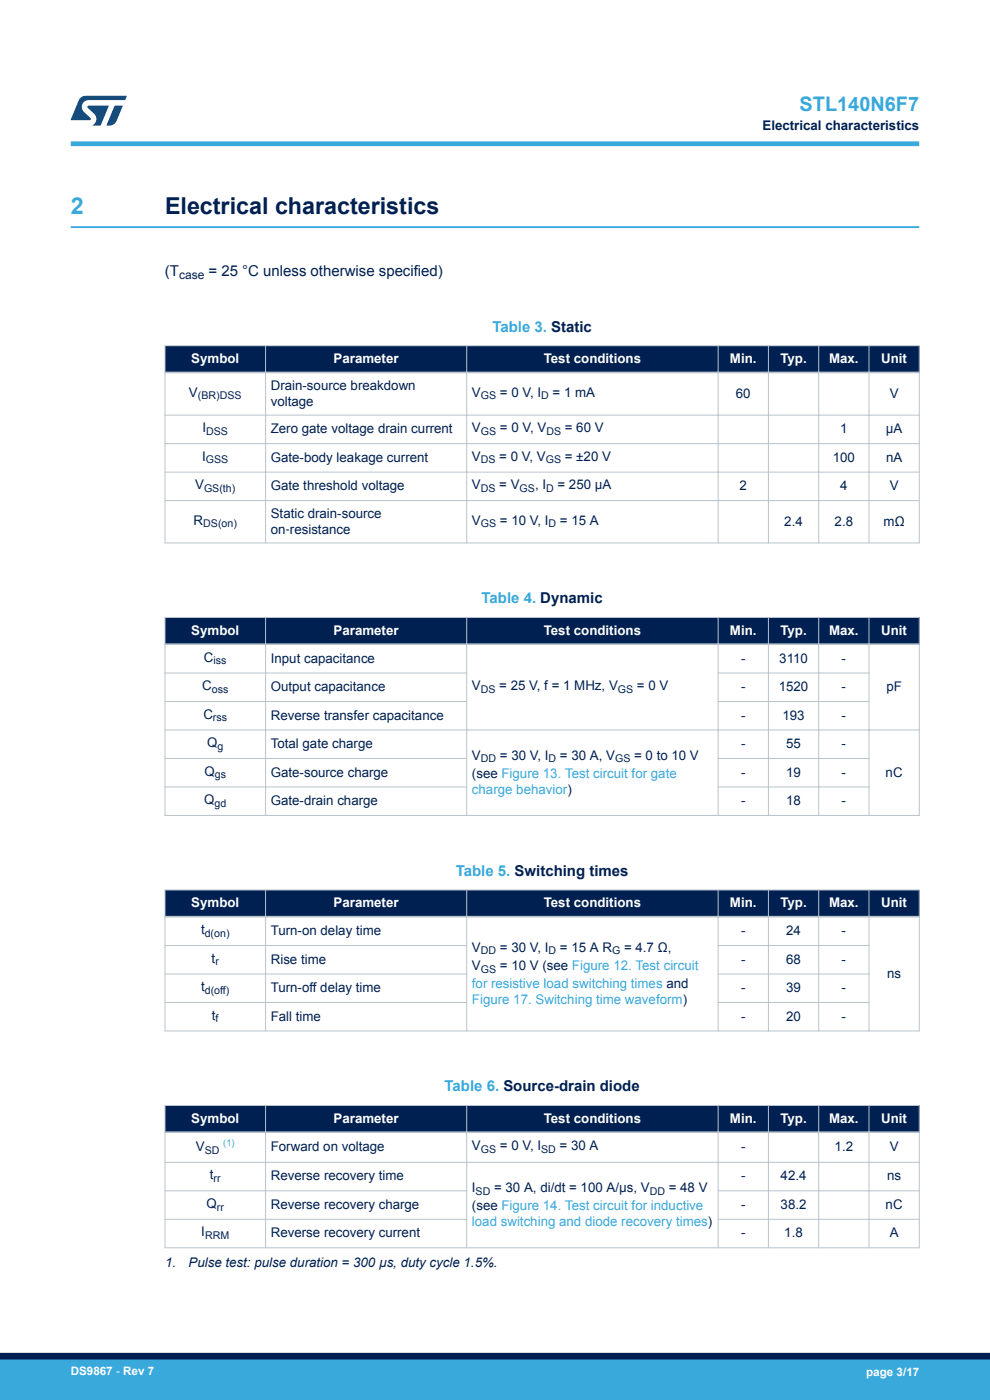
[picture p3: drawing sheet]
<svg xmlns="http://www.w3.org/2000/svg" width="210mm" height="297mm" viewBox="0 0 210 297" stroke-linecap="round" stroke-linejoin="round" font-family="sans-serif">
<defs><g id="words">
<text font-size="4.9" fill="#39a9dc" x="15" y="45.4">2</text>
<text font-size="4.9" fill="#002052" x="35" y="45.4">Electrical characteristics</text>
<text font-size="4.2" fill="#39a9dc" x="169.6" y="23.5">STL140N6F7</text>
<g font-size="3.2" fill="#002052">
<text x="35" y="58.6">(T</text>
<text x="44.2" y="58.6">= 25 °C unless otherwise specified)</text>
</g>
<g font-size="3.2" fill="#39a9dc">
<text x="104.4" y="70.4">Table 3. Static</text>
<text x="102.1" y="128">Table 4. Dynamic</text>
<text x="96.7" y="185.8">Table 5. Switching times</text>
<text x="94.3" y="231.5">Table 6. Source-drain diode</text>
</g>
<g font-size="2.8" fill="#002052">
<text x="161.7" y="27.5">Electrical characteristics</text>
<text x="57.4" y="82.7">Drain-source breakdown</text>
<text x="40.1" y="84.2">V</text>
<text x="57.4" y="86.1">voltage</text>
<text x="100.1" y="84.2">V</text>
<text x="106" y="84.2">= 0 V, I</text>
<text x="117.2" y="84.2">= 1 mA</text>
<text x="156.1" y="84.4">60</text>
<text x="188.7" y="84.4">V</text>
<text x="43" y="91.7">I</text>
<text x="57.4" y="91.9">Zero gate voltage drain current</text>
<text x="100.1" y="91.7">V</text>
<text x="106" y="91.7">= 0 V, V</text>
<text x="119.8" y="91.7">= 60 V</text>
<text x="178.2" y="91.9">1</text>
<text x="187.9" y="91.9">µA</text>
<text x="42.9" y="97.7">I</text>
<text x="57.4" y="97.9">Gate-body leakage current</text>
<text x="100.1" y="97.7">V</text>
<text x="105.9" y="97.7">= 0 V, V</text>
<text x="119.8" y="97.7">= ±20 V</text>
<text x="176.6" y="97.9">100</text>
<text x="187.9" y="97.9">nA</text>
<text x="41.4" y="103.8">V</text>
<text x="57.4" y="104">Gate threshold voltage</text>
<text x="100.1" y="103.8">V</text>
<text x="105.9" y="103.8">= V</text>
<text x="113.5" y="103.8">, I</text>
<text x="118.3" y="103.8">= 250 µA</text>
<text x="156.9" y="104">2</text>
<text x="178.2" y="104">4</text>
<text x="188.7" y="104">V</text>
<text x="41.1" y="111.3">R</text>
<text x="57.4" y="109.8">Static drain-source</text>
<text x="57.4" y="113.2">on‑resistance</text>
<text x="100.1" y="111.3">V</text>
<text x="106" y="111.3">= 10 V, I</text>
<text x="118.8" y="111.3">= 15 A</text>
<text x="166.4" y="111.5">2.4</text>
<text x="177" y="111.5">2.8</text>
<text x="187.4" y="111.5">mΩ</text>
<text x="43.3" y="140.3">C</text>
<text x="57.4" y="140.6">Input capacitance</text>
<text x="157.2" y="140.6">-</text>
<text x="165.3" y="140.6">3110</text>
<text x="178.5" y="140.6">-</text>
<text x="42.9" y="146.4">C</text>
<text x="57.4" y="146.6">Output capacitance</text>
<text x="100.1" y="146.4">V</text>
<text x="105.9" y="146.4">= 25 V, f = 1 MHz, V</text>
<text x="135.1" y="146.4">= 0 V</text>
<text x="157.2" y="146.6">-</text>
<text x="165.2" y="146.6">1520</text>
<text x="178.5" y="146.6">-</text>
<text x="188" y="146.6">pF</text>
<text x="43.1" y="152.4">C</text>
<text x="57.4" y="152.7">Reverse transfer capacitance</text>
<text x="157.2" y="152.7">-</text>
<text x="166" y="152.7">193</text>
<text x="178.5" y="152.7">-</text>
<text x="43.9" y="158.5">Q</text>
<text x="57.4" y="158.7">Total gate charge</text>
<text x="100.1" y="161.1">V</text>
<text x="106" y="161.1">= 30 V, I</text>
<text x="118.8" y="161.1">= 30 A, V</text>
<text x="134.5" y="161.1">= 0 to 10 V</text>
<text x="157.2" y="158.7">-</text>
<text x="166.8" y="158.7">55</text>
<text x="178.5" y="158.7">-</text>
<text x="43.4" y="164.5">Q</text>
<text x="57.4" y="164.7">Gate-source charge</text>
<text x="100.1" y="165">(see Figure 13. Test circuit for gate</text>
<text x="157.2" y="164.7">-</text>
<text x="166.8" y="164.7">19</text>
<text x="178.5" y="164.7">-</text>
<text x="187.9" y="164.7">nC</text>
<text x="43.3" y="170.6">Q</text>
<text x="57.4" y="170.8">Gate-drain charge</text>
<text x="157.2" y="170.8">-</text>
<text x="166.8" y="170.8">18</text>
<text x="178.5" y="170.8">-</text>
<text x="42.6" y="198.2">t</text>
<text x="57.4" y="198.4">Turn-on delay time</text>
<text x="100.1" y="201.9">V</text>
<text x="106" y="201.9">= 30 V, I</text>
<text x="118.8" y="201.9">= 15 A R</text>
<text x="132.4" y="201.9">= 4.7 Ω,</text>
<text x="157.2" y="198.4">-</text>
<text x="166.8" y="198.4">24</text>
<text x="178.5" y="198.4">-</text>
<text x="44.9" y="204.2">t</text>
<text x="57.4" y="204.4">Rise time</text>
<text x="100.1" y="205.7">V</text>
<text x="106" y="205.7">= 10 V (see Figure 12. Test circuit</text>
<text x="157.2" y="204.4">-</text>
<text x="166.8" y="204.4">68</text>
<text x="178.5" y="204.4">-</text>
<text x="188.2" y="207.4">ns</text>
<text x="42.7" y="210.2">t</text>
<text x="57.4" y="210.5">Turn-off delay time</text>
<text x="157.2" y="210.5">-</text>
<text x="166.8" y="210.5">39</text>
<text x="178.5" y="210.5">-</text>
<text x="45" y="216.3">t</text>
<text x="57.4" y="216.5">Fall time</text>
<text x="157.2" y="216.5">-</text>
<text x="166.8" y="216.5">20</text>
<text x="178.5" y="216.5">-</text>
<text x="41.6" y="244.2">V</text>
<text x="57.4" y="244.2">Forward on voltage</text>
<text x="100.1" y="244">V</text>
<text x="106" y="244">= 0 V, I</text>
<text x="118.7" y="244">= 30 A</text>
<text x="157.2" y="244.2">-</text>
<text x="177" y="244.2">1.2</text>
<text x="188.7" y="244.2">V</text>
<text x="44.5" y="250.2">t</text>
<text x="57.4" y="250.4">Reverse recovery time</text>
<text x="157.2" y="250.4">-</text>
<text x="165.6" y="250.4">42.4</text>
<text x="188.2" y="250.4">ns</text>
<text x="43.8" y="256.2">Q</text>
<text x="57.4" y="256.5">Reverse recovery charge</text>
<text x="100.1" y="256.7">(see Figure 14. Test circuit for inductive</text>
<text x="100.1" y="252.8">I</text>
<text x="104.8" y="252.8">= 30 A, di/dt = 100 A/µs, V</text>
<text x="141.9" y="252.8">= 48 V</text>
<text x="157.2" y="256.5">-</text>
<text x="165.6" y="256.5">38.2</text>
<text x="187.9" y="256.5">nC</text>
<text x="42.7" y="262.3">I</text>
<text x="57.4" y="262.5">Reverse recovery current</text>
<text x="157.2" y="262.5">-</text>
<text x="166.4" y="262.5">1.8</text>
<text x="188.7" y="262.5">A</text>
<text x="35" y="268.8">1.</text>
<text x="40" y="268.8">Pulse test: pulse duration = 300 µs, duty cycle 1.5%.</text>
</g>
<g font-size="2.8" fill="#fff">
<text x="40.6" y="77">Symbol</text>
<text x="70.8" y="77">Parameter</text>
<text x="115.3" y="77">Test conditions</text>
<text x="154.8" y="77">Min.</text>
<text x="165.5" y="77">Typ.</text>
<text x="175.9" y="77">Max.</text>
<text x="186.9" y="77">Unit</text>
<text x="40.6" y="134.6">Symbol</text>
<text x="70.8" y="134.6">Parameter</text>
<text x="115.3" y="134.6">Test conditions</text>
<text x="154.8" y="134.6">Min.</text>
<text x="165.5" y="134.6">Typ.</text>
<text x="175.9" y="134.6">Max.</text>
<text x="186.9" y="134.6">Unit</text>
<text x="40.6" y="192.4">Symbol</text>
<text x="70.8" y="192.4">Parameter</text>
<text x="115.3" y="192.4">Test conditions</text>
<text x="154.8" y="192.4">Min.</text>
<text x="165.5" y="192.4">Typ.</text>
<text x="175.9" y="192.4">Max.</text>
<text x="186.9" y="192.4">Unit</text>
<text x="40.6" y="238.1">Symbol</text>
<text x="70.8" y="238.1">Parameter</text>
<text x="115.3" y="238.1">Test conditions</text>
<text x="154.8" y="238.1">Min.</text>
<text x="165.5" y="238.1">Typ.</text>
<text x="175.9" y="238.1">Max.</text>
<text x="186.9" y="238.1">Unit</text>
</g>
<g font-size="2.8" fill="#39a9dc">
<text x="100.1" y="168.4">charge behavior)</text>
<text x="100.1" y="209.6">for resistive load switching times and</text>
<text x="100.1" y="213">Figure 17. Switching time waveform)</text>
<text x="100.1" y="260.1">load switching and diode recovery times)</text>
</g>
<text font-size="2.5" fill="#002052" x="38" y="59.2">case</text>
<g font-size="2.5" fill="#fff">
<text x="15" y="291.6">DS9867 - Rev 7</text>
<text x="183.7" y="291.9">page 3/17</text>
</g>
<g font-size="2.3" fill="#002052">
<text x="42" y="84.7">(BR)DSS</text>
<text x="102" y="84.7">GS</text>
<text x="114.8" y="84.7">D</text>
<text x="43.7" y="92.2">DSS</text>
<text x="102" y="92.2">GS</text>
<text x="115.9" y="92.2">DS</text>
<text x="43.7" y="98.3">GSS</text>
<text x="102" y="98.3">DS</text>
<text x="115.8" y="98.3">GS</text>
<text x="43.3" y="104.3">GS(th)</text>
<text x="102" y="104.3">DS</text>
<text x="110.2" y="104.3">GS</text>
<text x="115.8" y="104.3">D</text>
<text x="43.1" y="111.8">DS(on)</text>
<text x="102" y="111.8">GS</text>
<text x="116.4" y="111.8">D</text>
<text x="45.3" y="140.9">iss</text>
<text x="44.9" y="147">oss</text>
<text x="102" y="147">DS</text>
<text x="131.1" y="147">GS</text>
<text x="45.2" y="153">rss</text>
<text x="46.1" y="159">g</text>
<text x="102" y="161.7">DD</text>
<text x="116.4" y="161.7">D</text>
<text x="130.5" y="161.7">GS</text>
<text x="45.6" y="165.1">gs</text>
<text x="45.5" y="171.1">gd</text>
<text x="43.4" y="198.7">d(on)</text>
<text x="102" y="202.5">DD</text>
<text x="116.4" y="202.5">D</text>
<text x="129.8" y="202.5">G</text>
<text x="45.7" y="204.8">r</text>
<text x="102" y="206.3">GS</text>
<text x="43.4" y="210.8">d(off)</text>
<text x="45.7" y="216.8">f</text>
<text x="43.4" y="244.7">SD</text>
<text x="102" y="244.6">GS</text>
<text x="114.8" y="244.6">SD</text>
<text x="45.3" y="250.8">rr</text>
<text x="46" y="256.8">rr</text>
<text x="100.9" y="253.4">SD</text>
<text x="137.8" y="253.4">DD</text>
<text x="43.5" y="262.8">RRM</text>
</g>
<text font-size="2" fill="#39a9dc" x="47.4" y="243.2">(1)</text>
</g></defs>
<path d="M15 48.2h180" fill="none" stroke="#39a9dc" stroke-width=".4"/>
<g fill="#002052">
<path d="M35 73.3h160v5.7h-160z" fill-rule="evenodd"/>
<path d="M35 73.3h160v5.7h-160z" fill-rule="evenodd"/>
</g>
<g fill="none" stroke="#b9c4ca" stroke-width=".21">
<path d="M34.9 73.3h160.2M35 73.2v42.1M56.3 73.2v42.1M99 73.2v42.1M152.3 73.2v42.1M163 73.2v42.1M173.7 73.2v42.1M184.3 73.2v42.1M195 73.2v42.1M34.9 88.1h160.2M34.9 94.1h160.2M34.9 100.2h160.2"/>
<path d="M34.9 106.2h160.2M34.9 115.2h160.2"/>
</g>
<path d="M34.9 79h160.2" fill="none" stroke="#b9c4ca" stroke-width=".35"/>
<g fill="#002052">
<path d="M35 131h160v5.7h-160z" fill-rule="evenodd"/>
<path d="M35 131h160v5.7h-160z" fill-rule="evenodd"/>
</g>
<g fill="none" stroke="#b9c4ca" stroke-width=".21">
<path d="M34.9 131h160.2M35 130.9v42.2M56.3 130.9v42.2M99 130.9v42.2M152.3 130.9v42.2M163 130.9v42.2M173.7 130.9v42.2M184.3 130.9v42.2M195 130.9v42.2M34.9 142.8h64.2M34.9 148.8h64.2M152.2 142.8h32.2"/>
<path d="M152.2 148.8h32.2M195.1 154.9h-160.2M34.9 160.9h64.2M34.9 166.9h64.2M152.2 160.9h32.2M152.2 166.9h32.2M195.1 173h-160.2"/>
</g>
<path d="M34.9 136.7h160.2" fill="none" stroke="#b9c4ca" stroke-width=".35"/>
<g fill="#002052">
<path d="M35 188.8h160v5.7h-160z" fill-rule="evenodd"/>
<path d="M35 188.8h160v5.7h-160z" fill-rule="evenodd"/>
</g>
<g fill="none" stroke="#b9c4ca" stroke-width=".21">
<path d="M34.9 188.8h160.2M35 188.7v30.1M56.3 188.7v30.1M99 188.7v30.1M152.3 188.7v30.1M163 188.7v30.1M173.7 188.7v30.1M184.3 188.7v30.1M195 188.7v30.1M34.9 200.6h64.2M34.9 206.6h64.2M34.9 212.7h64.2"/>
<path d="M152.2 200.6h32.2M152.2 206.6h32.2M152.2 212.7h32.2M195.1 218.7h-160.2"/>
</g>
<path d="M34.9 194.5h160.2" fill="none" stroke="#b9c4ca" stroke-width=".35"/>
<g fill="#002052">
<path d="M35 234.5h160v5.7h-160z" fill-rule="evenodd"/>
<path d="M35 234.5h160v5.7h-160z" fill-rule="evenodd"/>
</g>
<g fill="none" stroke="#b9c4ca" stroke-width=".21">
<path d="M34.9 234.5h160.2M35 234.4v30.4M56.3 234.4v30.4M99 234.4v30.4M152.3 234.4v30.4M163 234.4v30.4M173.7 234.4v30.4M184.3 234.4v30.4M195 234.4v30.4M34.9 246.6h160.2M34.9 252.6h64.2M34.9 258.7h64.2"/>
<path d="M152.2 252.6h42.9M152.2 258.7h42.9M34.9 264.7h160.2"/>
</g>
<path d="M34.9 240.2h160.2" fill="none" stroke="#b9c4ca" stroke-width=".35"/>
<path d="M15 30.5h180" fill="none" stroke="#39a9dc" stroke-width="1"/>
<g fill="#005288">
<path d="M17.1 20.7l1.1-.4 8.7 .1-.4 .8h-7.6a1.45 1.45 0 0 0-1.4 .9 1.45 1.45 0 0 0 .2 1.6l1.5 1.3v.4l-4.2 .1 1.7-4.2z"/>
<path d="M24.3 22.4l1.7 .1-1.3 3.2a1.6 1.6 0 0 1-1.5 .9l-.6-.1z"/>
<path d="M18.6 22.5h4.5l-1.8 4.1h-1.7a1.54 1.54 0 0 0 .4-2.4l-1.4-1.3z"/>
</g>
<g fill="#39a9dc">
<path d="M0 288.4h210v8.6h-210z" fill-rule="evenodd"/>
<path d="M-.1 288.4h210.2v4.4h-210.2z" fill-rule="evenodd"/>
</g>
<path d="M0 287.7h210" fill="none" stroke="#002052" stroke-width="1.4"/>
<use href="#words"/>
</svg>
